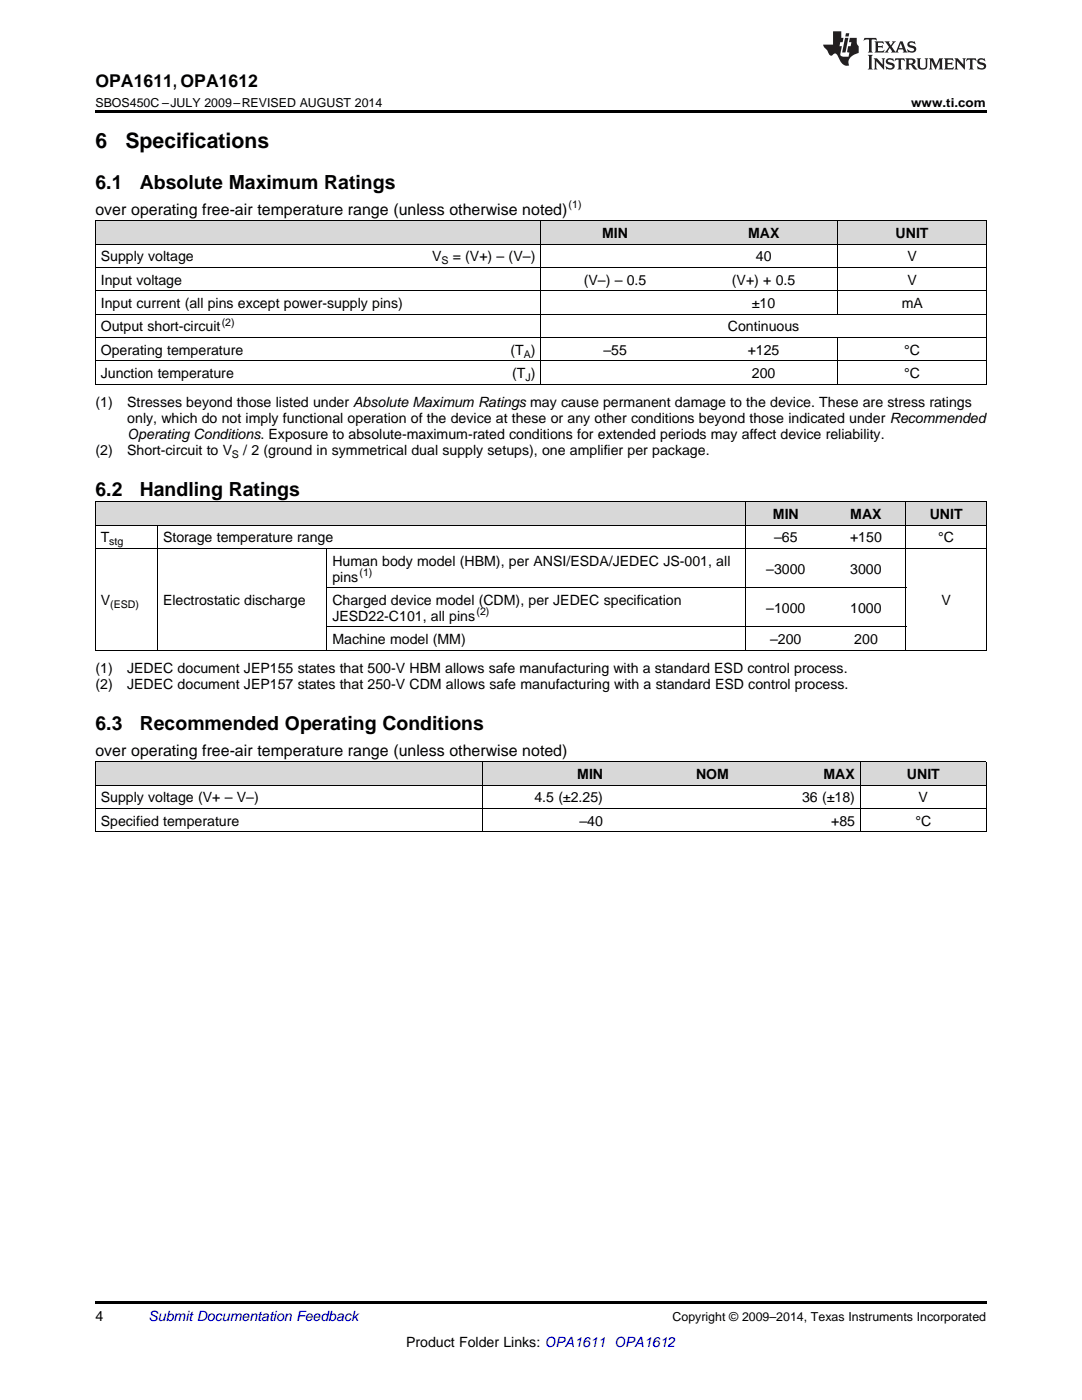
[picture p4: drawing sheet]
<svg xmlns="http://www.w3.org/2000/svg" width="216mm" height="279mm" viewBox="0 0 216 279" stroke-linecap="round" stroke-linejoin="round" font-family="sans-serif">
<defs><g id="words">
<g font-size="4.2">
<text x="19" y="29.6">6</text>
<text x="25" y="29.6">Specifications</text>
</g>
<g font-size="3.9">
<text x="19" y="37.7">6.1</text>
<text x="27.9" y="37.7">Absolute Maximum Ratings</text>
<text x="19" y="98.9">6.2</text>
<text x="27.9" y="98.9">Handling Ratings</text>
<text x="19" y="145.7">6.3</text>
<text x="27.9" y="145.7">Recommended Operating Conditions</text>
</g>
<text font-size="3.5" x="19" y="17.3">OPA1611, OPA1612</text>
<g font-size="3.2">
<text x="19" y="42.9">over operating free-air temperature range (unless otherwise noted)</text>
<text x="19" y="150.8">over operating free-air temperature range (unless otherwise noted)</text>
</g>
<g font-size="2.8">
<text x="120.2" y="47.5">MIN</text>
<text x="149.3" y="47.5">MAX</text>
<text x="178.7" y="47.5">UNIT</text>
<text x="20.1" y="52.2">Supply voltage</text>
<text x="86.2" y="52.2">V</text>
<text x="90.3" y="52.2">= (V+) – (V–)</text>
<text x="150.8" y="52.2">40</text>
<text x="181.1" y="52.2">V</text>
<text x="20.1" y="56.8">Input voltage</text>
<text x="116.5" y="56.8">(V–) – 0.5</text>
<text x="146" y="56.8">(V+) + 0.5</text>
<text x="181.1" y="56.8">V</text>
<text x="20.1" y="61.5">Input current (all pins except power-supply pins)</text>
<text x="150" y="61.5">±10</text>
<text x="179.9" y="61.5">mA</text>
<text x="20.1" y="66.1">Output short-circuit</text>
<text x="20.1" y="70.8">Operating temperature</text>
<text x="101.8" y="70.8">(T )</text>
<text x="120.4" y="70.8">–55</text>
<text x="145.2" y="66.1">Continuous</text>
<text x="149.2" y="70.8">+125</text>
<text x="180.4" y="70.8">°C</text>
<text x="20.1" y="75.5">Junction temperature</text>
<text x="102.2" y="75.5">(T )</text>
<text x="150" y="75.5">200</text>
<text x="180.4" y="75.5">°C</text>
<text x="19" y="81.3">(1)</text>
<text x="25.4" y="81.3">Stresses beyond those listed under Absolute Maximum Ratings may cause permanent damage to the device. These are stress ratings</text>
<text x="25.4" y="84.5">only, which do not imply functional operation of the device at these or any other conditions beyond those indicated under Recommended</text>
<text x="25.4" y="87.7">Operating Conditions. Exposure to absolute-maximum-rated conditions for extended periods may affect device reliability.</text>
<text x="19" y="90.8">(2)</text>
<text x="25.4" y="90.8">Short-circuit to V</text>
<text x="48.5" y="90.8">/ 2 (ground in symmetrical dual supply setups), one amplifier per package.</text>
<text x="154.2" y="103.6">MIN</text>
<text x="169.7" y="103.6">MAX</text>
<text x="185.5" y="103.6">UNIT</text>
<text x="20.1" y="108.2">T</text>
<text x="32.5" y="108.2">Storage temperature range</text>
<text x="66.3" y="112.9">Human body model (HBM), per ANSI/ESDA/JEDEC JS-001, all</text>
<text x="154.5" y="108.2">–65</text>
<text x="169.6" y="108.2">+150</text>
<text x="187.2" y="108.2">°C</text>
<text x="66.3" y="116.1">pins</text>
<text x="152.9" y="114.5">–3000</text>
<text x="169.7" y="114.5">3000</text>
<text x="20.1" y="120.7">V</text>
<text x="32.5" y="120.7">Electrostatic discharge</text>
<text x="66.3" y="120.7">Charged device model (CDM), per JEDEC specification</text>
<text x="66.3" y="123.9">JESD22-C101, all pins</text>
<text x="152.9" y="122.3">–1000</text>
<text x="169.7" y="122.3">1000</text>
<text x="187.9" y="120.7">V</text>
<text x="66.3" y="128.6">Machine model (MM)</text>
<text x="153.7" y="128.6">–200</text>
<text x="170.5" y="128.6">200</text>
<text x="19" y="134.4">(1)</text>
<text x="19" y="137.6">(2)</text>
<text x="25.4" y="134.4">JEDEC document JEP155 states that 500-V HBM allows safe manufacturing with a standard ESD control process.</text>
<text x="25.4" y="137.6">JEDEC document JEP157 states that 250-V CDM allows safe manufacturing with a standard ESD control process.</text>
<text x="115.2" y="155.5">MIN</text>
<text x="138.9" y="155.5">NOM</text>
<text x="164.3" y="155.5">MAX</text>
<text x="181" y="155.5">UNIT</text>
<text x="20.1" y="160.1">Supply voltage (V+ – V–)</text>
<text x="106.6" y="160.1">4.5 (±2.25)</text>
<text x="160.1" y="160.1">36 (±18)</text>
<text x="183.3" y="160.1">V</text>
<text x="20.1" y="164.8">Specified temperature</text>
<text x="115.6" y="164.8">–40</text>
<text x="165.8" y="164.8">+85</text>
<text x="182.7" y="164.8">°C</text>
<text x="19" y="263.6">4</text>
<text x="81" y="268.9">Product Folder Links: OPA1611 OPA1612</text>
</g>
<text font-size="2.8" fill="#0000c8" x="29.6" y="263.6">Submit Documentation Feedback</text>
<g font-size="2.5">
<text x="19" y="21.4">SBOS450C –JULY 2009–REVISED AUGUST 2014</text>
<text x="181.8" y="21.4">www.ti.com</text>
<text x="134.2" y="263.6">Copyright © 2009–2014, Texas Instruments Incorporated</text>
</g>
<g font-size="2.1">
<text x="113.5" y="41.6">(1)</text>
<text x="88.1" y="52.7">S</text>
<text x="44.2" y="65">(2)</text>
<text x="104.5" y="71.4">A</text>
<text x="104.8" y="76">J</text>
<text x="46.3" y="91.4">S</text>
<text x="21.8" y="108.8">stg</text>
<text x="71.7" y="114.9">(1)</text>
<text x="22" y="121.3">(ESD)</text>
<text x="95.1" y="122.8">(2)</text>
</g>
</g></defs>
<g fill="#d8d8d8">
<path d="M19 152.1h77.3v4.6h-77.3z"/>
<path d="M96.3 152.1h25.1v4.6h-25.1z"/>
<path d="M121.4 152.1h25.1v4.6h-25.1z"/>
<path d="M146.5 152.1h25.2v4.6h-25.2z"/>
<path d="M171.7 152.1h25.1v4.6h-25.1z"/>
<path d="M19 100.2h12.5v4.6h-12.5z"/>
<path d="M31.5 100.2h33.8v4.6h-33.8z"/>
<path d="M65.3 100.2h83.5v4.6h-83.5z"/>
<path d="M148.8 100.2h16v4.6h-16z"/>
<path d="M164.8 100.2h16v4.6h-16z"/>
<path d="M180.8 100.2h16v4.6h-16z"/>
<path d="M19 44.1h29.7v4.7h-29.7z"/>
<path d="M48.7 44.1h29.6v4.7h-29.6z"/>
<path d="M78.3 44.1h29.6v4.7h-29.6z"/>
<path d="M107.9 44.1h29.7v4.7h-29.7z"/>
<path d="M137.6 44.1h29.6v4.7h-29.6z"/>
<path d="M167.2 44.1h29.6v4.7h-29.6z"/>
</g>
<path d="M19 22h177.8v.5h-177.8zM19 129.8h.2zM65.2 129.8h.1zM148.7 129.8h.1zM180.7 129.8h.1zM196.7 129.8h.1zM19 166l.2 .1zM171.6 166l.1 .1zM196.7 166l.1 .1zM19 259.7h177.8v.5h-177.8z" fill="#000"/>
<g fill="none" stroke="#000" stroke-width=".2">
<path d="M19 58h177.8M19 53.4h177.8M19 48.7h177.8M19 44.1h177.8M19.1 44.1v32.6M107.9 44.1v32.6M167.2 44.1v18.7M196.8 44.1v32.6M19 76.7h177.8M19 72h177.8M19 67.4h177.8M19 62.7h177.8"/>
<path d="M167.2 67.4v9.3M19 109.4h177.8M19 104.8h177.8M19 100.1h177.8M19.1 100.2v29.6M31.4 104.8v25M65.2 109.5v20.3M65.3 117.3h115.5M148.8 100.2v29.6M180.8 100.2v29.6M196.8 100.2v29.6M19 129.8h177.8"/>
<path d="M65.3 125.1h115.5M19 156.7h177.8M19 152h177.8M19.1 152v14.1M96.2 152v14.1M171.6 152v14.1M196.8 152v14.1M19 166h177.8M19 161.3h177.8"/>
</g>
<g fill="#231f20">
<path d="M172.5 7.6l-.1 .5 .4-.2h.6v.1v2.1l-.2 .4h.9l-.2-.4v-2.1l.1-.1h.5l.5 .2-.2-.5zM174.5 8.3l.2 .3v1.5l-.2 .4h1.8l.2-.6a1.04 1.04 0 0 1-1.3 .2v-.7h.6l.3 .2v-.6l-.3 .2h-.6v-.6l.8-.1 .4 .3-.2-.5zM176.5 8.3l.9 1.1-.9 1.1h.8l-.2-.2 .4-.7 .5 .7-.2 .2h1.5l-.2-.2 .2-.4h.9l.1 .4-.2 .2h1l-.3-.3-.7-1.9h-.5l-.9 2-.8-1 .9-1h-.8l.1 .3-.4 .5-.3-.6 .1-.2zM179.7 8.6l.4 1h-.7zM181.3 8.4a.63 .63 0 0 0-.2 .7 .63 .63 0 0 0 .6 .4l.6 .2 .1 .2a.75 .75 0 0 1-.7 .4 .75 .75 0 0 1-.6-.5l.1 .7 .1-.1a1.11 1.11 0 0 0 1.5-.6 1.13 1.13 0 0 0-1.2-.8l-.1-.4a1.04 1.04 0 0 1 1.2 .2l-.2-.5-.2 .1-.4-.2zM173.2 10.9l.2 .4v2.2l-.2 .4h1l-.3-.4v-2.2l.3-.4zM174.3 11.6l.3 .4v1.5l-.3 .4h.8l-.2-.4v-1.3l1.5 1.7v-1.9l.2-.4h-.7l.2 .4v.9l-1.1-1.3zM177 11.8a.62 .62 0 0 0-.2 .7 .62 .62 0 0 0 .6 .4l.6 .1 .1 .3a.76 .76 0 0 1-.7 .3 .76 .76 0 0 1-.7-.4l.2 .7 .1-.1a1.11 1.11 0 0 0 1.5-.6 1.13 1.13 0 0 0-1.2-.8l-.1-.4a1.04 1.04 0 0 1 1.2 .2l-.2-.6-.2 .1-.5-.1zM178.7 11.6l-.2 .6a.61 .61 0 0 1 .8-.3v1.6l-.2 .4h.9l-.2-.4v-1.6a.63 .63 0 0 1 .7 .3l-.1-.6zM180.6 11.6l.3 .4v1.5l-.3 .4h1l-.2-.2-.1-.8 .6 .2a.76 .76 0 0 0 1.2 .7l-1-1a.58 .58 0 0 0 .6-.5 .58 .58 0 0 0-.5-.6zM181.4 11.9h.1a.45 .45 0 0 1 .5 .1 .45 .45 0 0 1 .1 .5l-.8 .2zM182.9 11.6l.2 .2a2.17 2.17 0 0 0 .3 1.9 .99 .99 0 0 0 1.6-.6v-1.1l.2-.4h-.7l.2 .2a1.92 1.92 0 0 1-.2 1.8 .6 .6 0 0 1-.9-.5v-1.1l.2-.4zM185.4 11.6l.2 .4v1.5l-.2 .4h.7l-.2-.4v-1.4l.8 1.8 .8-1.8v1.4l-.2 .4h.9l-.2-.4v-1.5l.2-.4h-.8l-.6 1.5-.6-1.5zM188.4 11.6l.2 .4v1.5l-.2 .4h1.8l.1-.6a1.04 1.04 0 0 1-1.2 .1v-.6h.5l.4 .2v-.6l-.4 .2h-.5v-.7h.8l.3 .3-.1-.6zM190.5 11.6l.2 .4v1.5l-.2 .4h.7l-.2-.4v-1.3l1.5 1.7v-1.9l.2-.4h-.7l.2 .4v.9l-1.1-1.3zM192.9 11.6l-.1 .6a.61 .61 0 0 1 .7-.3l.1 1.6-.3 .4h1l-.3-.4 .1-1.6a.63 .63 0 0 1 .7 .3l-.1-.6zM195.2 11.8a.62 .62 0 0 0-.2 .7 .62 .62 0 0 0 .6 .4l.6 .1 .1 .3a.76 .76 0 0 1-.7 .3 .76 .76 0 0 1-.6-.4l.1 .7 .1-.1a1.11 1.11 0 0 0 1.6-.6 1.13 1.13 0 0 0-1.3-.8l-.1-.4a1.04 1.04 0 0 1 1.2 .2l-.1-.6-.2 .1-.5-.1z"/>
<path d="M166.2 6.3v2.6h-1.9v.4l.8 .9a.91 .91 0 0 0 1 .8 .56 .56 0 0 1 .5-.3 .56 .56 0 0 1 .5 .3l.4 .8a1.53 1.53 0 0 0 1.9 1.2 1.54 1.54 0 0 1 1-2.1l.9-.3v-1.4a1.52 1.52 0 0 1-.4-1.6h-1.3l-.2 .8h.5l-.2 .8h-.5l-.1 1v.2l.4 .1-.2 .8a1.93 1.93 0 0 1-1.6-.3l.3-1.8h-.5l.2-.8h.4l.2-.8h-.4v-1.3zM168.6 7.6l-.6 2.9h.7l.6-2.9zM168.8 6.6l-.1 .7h.6l.2-.7z"/>
</g>
<use href="#words"/>
</svg>
